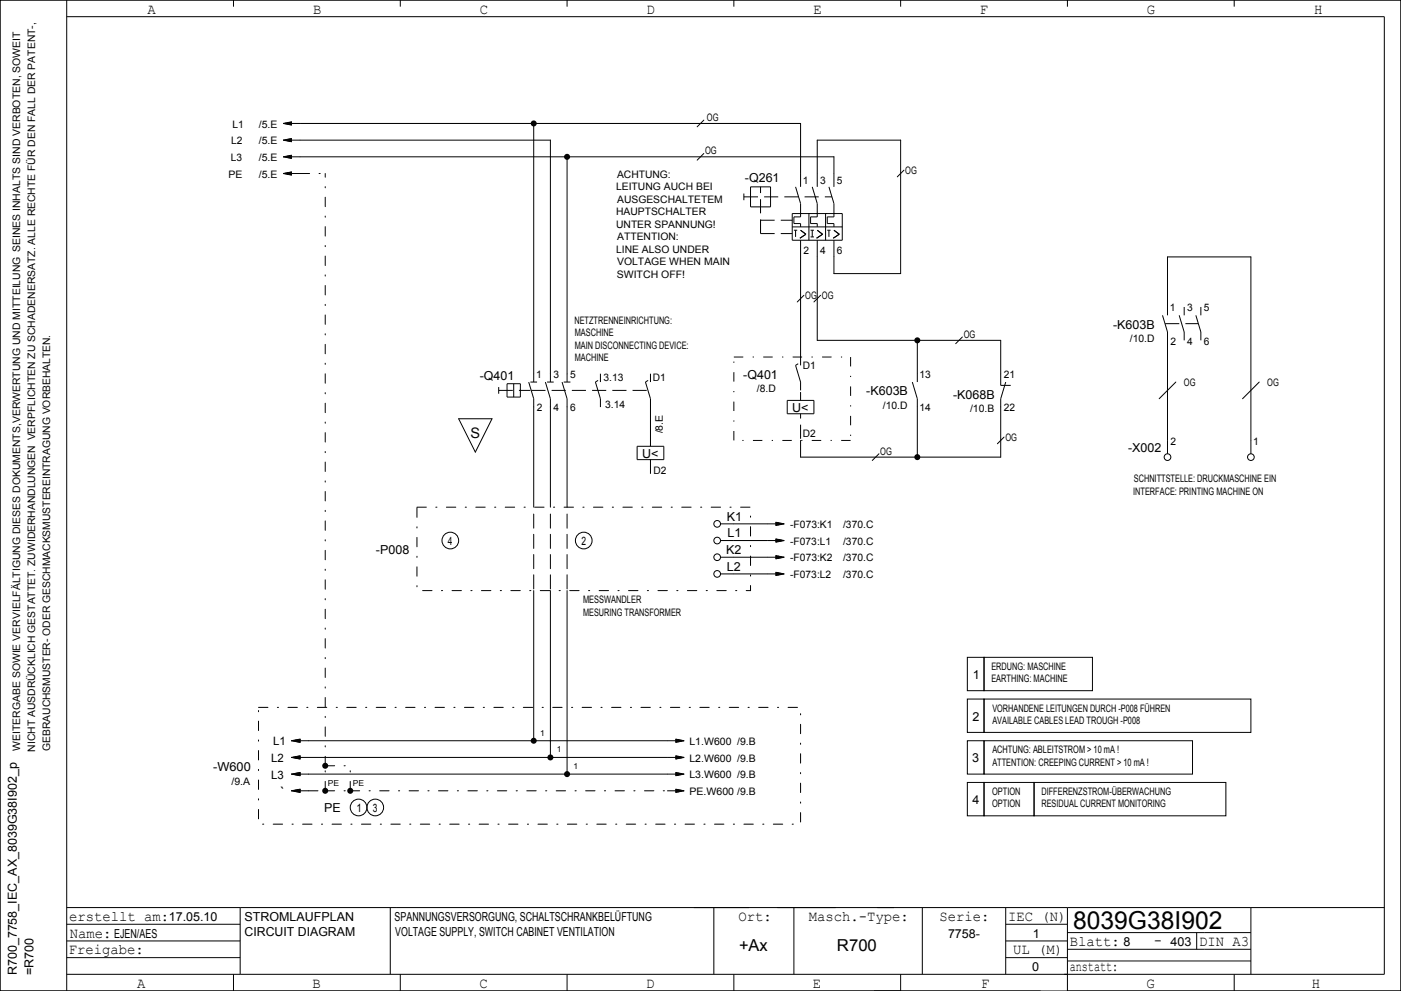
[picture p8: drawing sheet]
<svg xmlns="http://www.w3.org/2000/svg" width="420mm" height="297mm" viewBox="0 0 420 297" stroke-linecap="round" stroke-linejoin="round" font-family="sans-serif">
<defs><g id="words">
<text font-size="7.4" x="321.7" y="278.5">8039G38I902</text>
<g font-size="4.9">
<text x="221.5" y="285">+Ax</text>
<text x="250.9" y="285">R700</text>
</g>
<g font-size="4.4">
<text x="44.3" y="4.2">A</text>
<text x="93.8" y="4.2">B</text>
<text x="143.9" y="4.2">C</text>
<text x="193.9" y="4.2">D</text>
<text x="243.8" y="4.2">E</text>
<text x="293.8" y="4.2">F</text>
<text x="343.8" y="4.2">G</text>
<text x="394" y="4.2">H</text>
<text x="20.7" y="276">erstellt am:</text>
<text x="221.4" y="276">Ort:</text>
<text x="242.5" y="276">Masch.­Type:</text>
<text x="281.6" y="276">Serie:</text>
<text x="302.2" y="276">IEC (N)</text>
<text x="20.9" y="281">Name:</text>
<text x="20.6" y="286">Freigabe:</text>
<text x="303.7" y="286">UL (M)</text>
<text x="320.7" y="283.5">Blatt:</text>
<text x="346" y="283.2">­</text>
<text x="359.5" y="283.5">DIN A3</text>
<text x="320.7" y="291">anstatt:</text>
<text x="41.1" y="296">A</text>
<text x="93.7" y="296">B</text>
<text x="143.7" y="296">C</text>
<text x="193.7" y="296">D</text>
<text x="243.7" y="296">E</text>
<text x="294.1" y="296">F</text>
<text x="343.7" y="296">G</text>
<text x="393.3" y="296">H</text>
</g>
<g font-size="4.3">
<text x="141.1" y="131.3">S</text>
<text x="84" y="238.8">`</text>
</g>
<g font-size="3.7">
<text x="223.3" y="54.5">­Q261</text>
<text x="333.7" y="98.5">­K603B</text>
<text x="143.8" y="114">­Q401</text>
<text x="222.8" y="113.5">­Q401</text>
<text x="259.7" y="118.5">­K603B</text>
<text x="285.7" y="119.5">­K068B</text>
<text x="237.5" y="123.5">U&lt;</text>
<text x="192.5" y="137.3">U&lt;</text>
<text x="338.2" y="135.5">­X002</text>
<text x="217.9" y="156">K1</text>
<text x="218.1" y="161">L1</text>
<text x="112.7" y="166">­P008</text>
<text x="217.6" y="166">K2</text>
<text x="217.9" y="171">L2</text>
<text x="291.6" y="203.5">1</text>
<text x="291.5" y="216">2</text>
<text x="63.9" y="231">­W600</text>
<text x="291.4" y="228.5">3</text>
<text x="97.2" y="243.5">PE</text>
<text x="291.5" y="241">4</text>
<text x="50.6" y="276">17.05.10</text>
<text x="73.3" y="276">STROMLAUFPLAN</text>
<text x="118.3" y="276">SPANNUNGSVERSORGUNG, SCHALTSCHRANKBELÜFTUNG</text>
<text x="34.2" y="281">EJEN/AES</text>
<text x="73.3" y="280.5">CIRCUIT DIAGRAM</text>
<text x="118.5" y="280.5">VOLTAGE SUPPLY, SWITCH CABINET VENTILATION</text>
<text x="284.2" y="281">7758­</text>
<text x="309.6" y="281">1</text>
<text x="336.8" y="283.5">8</text>
<text x="350.9" y="283.5">403</text>
<text x="5" y="292.3" transform="rotate(-90 5 292.3)">R700_7758_IEC_AX_8039G38I902_p</text>
<text x="10" y="292.2" transform="rotate(-90 10 292.2)">=R700</text>
<text x="309.4" y="291">0</text>
</g>
<g font-size="3.5">
<text x="134.3" y="163.4">4</text>
<text x="174.3" y="163.4">2</text>
<text x="81.9" y="223.4">L1</text>
<text x="81.3" y="228.4">L2</text>
<text x="81.3" y="233.4">L3</text>
<text x="106.9" y="243.4">1</text>
<text x="111.8" y="243.4">3</text>
</g>
<g font-size="3.1">
<text x="69.7" y="38.2">L1</text>
<text x="77.6" y="38.2">/5.E</text>
<text x="211.9" y="36.2">OG</text>
<text x="69.3" y="43.3">L2</text>
<text x="77.6" y="43.3">/5.E</text>
<text x="211.4" y="46.2">OG</text>
<text x="68.5" y="53.3">PE</text>
<text x="69.2" y="48.3">L3</text>
<text x="77.6" y="48.3">/5.E</text>
<text x="77.6" y="53.3">/5.E</text>
<text x="185" y="53.3">ACHTUNG:</text>
<text x="271.4" y="52.3">OG</text>
<text x="184.7" y="57">LEITUNG AUCH BEI</text>
<text x="240.7" y="55.3">1</text>
<text x="245.9" y="55.3">3</text>
<text x="250.9" y="55.3">5</text>
<text x="184.7" y="64.5">HAUPTSCHALTER</text>
<text x="185" y="60.8">AUSGESCHALTETEM</text>
<text x="184.7" y="68.3">UNTER SPANNUNG!</text>
<text x="184.7" y="75.8">LINE ALSO UNDER</text>
<text x="185" y="72">ATTENTION:</text>
<text x="240.9" y="76.3">2</text>
<text x="245.9" y="76.3">4</text>
<text x="250.9" y="76.3">6</text>
<text x="184.9" y="83.3">SWITCH OFF!</text>
<text x="185" y="79.5">VOLTAGE WHEN MAIN</text>
<text x="241.4" y="89.8">OG</text>
<text x="246.4" y="89.8">OG</text>
<text x="350.7" y="93.2">1</text>
<text x="355.9" y="93.2">3</text>
<text x="360.9" y="93.2">5</text>
<text x="172.2" y="97">NETZTRENNEINRICHTUNG:</text>
<text x="172.3" y="100.8">MASCHINE</text>
<text x="288.9" y="101.2">OG</text>
<text x="172.3" y="104.5">MAIN DISCONNECTING DEVICE:</text>
<text x="338.7" y="102.6">/10.D</text>
<text x="350.9" y="103.3">2</text>
<text x="355.9" y="103.3">4</text>
<text x="360.9" y="103.3">6</text>
<text x="160.7" y="113.3">1</text>
<text x="165.9" y="113.3">3</text>
<text x="170.9" y="113.3">5</text>
<text x="172.3" y="108.3">MACHINE</text>
<text x="240.7" y="110.5">D1</text>
<text x="275.7" y="113.3">13</text>
<text x="300.9" y="113.3">21</text>
<text x="180.9" y="114.3">3.13</text>
<text x="195.7" y="114.3">D1</text>
<text x="226.9" y="117.6">/8.D</text>
<text x="354.9" y="115.8">OG</text>
<text x="379.9" y="115.8">OG</text>
<text x="160.9" y="123.2">2</text>
<text x="165.9" y="123.2">4</text>
<text x="170.9" y="123.2">6</text>
<text x="181.4" y="122.3">3.14</text>
<text x="264.7" y="122.6">/10.D</text>
<text x="275.7" y="123.2">14</text>
<text x="290.8" y="123.6">/10.B</text>
<text x="300.9" y="123.2">22</text>
<text x="198.7" y="129.9" transform="rotate(-90 198.7 129.9)">/8.E</text>
<text x="240.7" y="131">D2</text>
<text x="263.9" y="136.2">OG</text>
<text x="301.4" y="132.2">OG</text>
<text x="350.9" y="133.3">2</text>
<text x="375.7" y="133.3">1</text>
<text x="195.9" y="142">D2</text>
<text x="339.7" y="148.3">INTERFACE: PRINTING MACHINE ON</text>
<text x="339.9" y="144.5">SCHNITTSTELLE: DRUCKMASCHINE EIN</text>
<text x="236.9" y="158.2">­F073:K1</text>
<text x="252.8" y="158.2">/370.C</text>
<text x="236.9" y="163.2">­F073:L1</text>
<text x="252.8" y="163.2">/370.C</text>
<text x="236.9" y="168.3">­F073:K2</text>
<text x="236.9" y="173.2">­F073:L2</text>
<text x="252.8" y="168.3">/370.C</text>
<text x="252.8" y="173.2">/370.C</text>
<text x="174.8" y="180.7">MESSWANDLER</text>
<text x="174.8" y="184.5">MESURING TRANSFORMER</text>
<text x="297.2" y="200.8">ERDUNG: MASCHINE</text>
<text x="297.2" y="204.5">EARTHING: MACHINE</text>
<text x="297.5" y="213.2">VORHANDENE LEITUNGEN DURCH ­P008 FÜHREN</text>
<text x="297.5" y="217">AVAILABLE CABLES LEAD TROUGH ­P008</text>
<text x="6" y="225" transform="rotate(-90 6 225)">WEITERGABE SOWIE VERVIELFÄLTIGUNG DIESES DOKUMENTS,VERWERTUNG UND MITTEILUNG SEINES INHALTS SIND VERBOTEN, SOWEIT</text>
<text x="10.5" y="225.3" transform="rotate(-90 10.5 225.3)">NICHT AUSDRÜCKLICH GESTATTET. ZUWIDERHANDLUNGEN VERPFLICHTEN ZU SCHADENERSATZ. ALLE RECHTE FÜR DEN FALL DER PATENT­,</text>
<text x="15" y="225.1" transform="rotate(-90 15 225.1)">GEBRAUCHSMUSTER­ ODER GESCHMACKSMUSTEREINTRAGUNG VORBEHALTEN.</text>
<text x="206.7" y="223.3">L1.W600 /9.B</text>
<text x="297.5" y="225.8">ACHTUNG: ABLEITSTROM &gt; 10 mA !</text>
<text x="206.7" y="228.2">L2.W600 /9.B</text>
<text x="206.7" y="233.2">L3.W600 /9.B</text>
<text x="297.5" y="229.5">ATTENTION: CREEPING CURRENT &gt; 10 mA !</text>
<text x="69.4" y="235.1">/9.A</text>
<text x="206.7" y="238.3">PE.W600 /9.B</text>
<text x="297.4" y="238.3">OPTION</text>
<text x="312.2" y="238.3">DIFFERENZSTROM­ÜBERWACHUNG</text>
<text x="297.4" y="242">OPTION</text>
<text x="312.2" y="242">RESIDUAL CURRENT MONITORING</text>
</g>
<g font-size="2.5">
<text x="162" y="220.5">1</text>
<text x="167" y="225.5">1</text>
<text x="171.9" y="230.5">1</text>
<text x="98.2" y="235.5">PE</text>
<text x="105.8" y="235.5">PE</text>
</g>
</g></defs>
<path d="M90 52h7.5M125 152h100v25h-100zM77.5 212h162.5v35h-162.5zM92.5 237h5M97.5 229.5v-177.5M97.5 237h7.5M97.5 237v-7.5M97.5 229.5h7.5M105 237v-7.5M105 237h95" fill="none" stroke="#000" stroke-width=".3" stroke-dasharray="2.8 2.8 .4 2.8"/>
<g fill="none" stroke="#000" stroke-width=".3">
<path d="M0 0h420v297h-420zM20 0v297M20 5h395v287h-395M70 0v2M120 0v2M170 0v2M220 0v2M270 0v2M320 0v2M370 0v2M84.9 37h155.1v19M84.9 37l2.6 .5"/>
<path d="M85.5 36.9h2M85.6 37.1h1.9M86 37.2h1.5M86 36.8h1.5M86.5 37.3h1M86.5 36.7h1M87.1 37.4h.4M87.1 36.6h.4M87.5 36.5l-2.6 .5M160 37v77.5M211 36l-2 2M84.9 42h80.1v72.5"/>
<path d="M84.9 47h165.1v9M84.9 47l2.6 .5M84.9 42l2.6 .5M84.9 52h5.1M84.9 52l2.6 .5M85.5 46.9h2M85.5 41.9h2M85.5 51.9h2M85.6 47.1h1.9M85.6 42.1h1.9M85.6 52.1h1.9M86 47.2h1.5"/>
<path d="M86 46.8h1.5M86 42.2h1.5M86 41.8h1.5M86 52.2h1.5M86 51.8h1.5M86.5 47.3h1M86.5 46.7h1M86.5 42.3h1M86.5 41.7h1M86.5 52.3h1M86.5 51.7h1M87.1 47.4h.4"/>
<path d="M87.1 46.6h.4M87.1 42.4h.4M87.1 41.6h.4M87.1 52.4h.4M87.1 51.6h.4M87.5 46.5l-2.6 .5M87.5 41.5l-2.6 .5M87.5 51.5l-2.6 .5M170 47v67.5M211 46l-2 2M223 58v2M225 56h6v6h-6z"/>
<path d="M238.5 56l1.5 5v4h-2v2h2v1M243.5 56l1.5 5v4h-2v2h2v1M245 56v-14h25v40h-20v-10M248.5 56l1.5 5v4h-2v2h2v1M271 51l-2 2M237.5 64h15v8h-15zM237.5 68h15M238 69h1M238.5 69v2M240 72v37.5M240 69l1.6 1.2-1.8 1.2M242.5 64v8"/>
<path d="M243 71h1M243 69h1M243.5 69v2M245 72v30h55v13.5h3M245 69l1.6 1.2-1.8 1.2M247.5 64v8M248 69h1M248.5 69v2M250 69l1.6 1.2-1.8 1.2M241 88.5l-2 2M246 88.5l-2 2M348.5 94.5l1.5 5v36.5"/>
<path d="M350 94.5v-17.5h25v59M353.5 94.5l1.5 5v2.5M355 92v2.5M358.5 94.5l1.5 5v2.5M360 92v2.5M149.5 116v2M152 115h4v4h-4zM154 115v4M158.5 114.5l1.5 5v32.5M159 114.5h2M163.5 114.5l1.5 5v32.5M164 114.5h2"/>
<path d="M168.5 114.5l1.5 5v32.5M169 114.5h2M179.3 114l-.8 .5 1.5 5v2.5M180 112v2.5M194.3 114l-.8 .5 1.5 5v14.3M195 112v2.5M236 120h8v4h-8zM239.3 109l-.8 .5 1.5 5v2.5M273.5 114.5l1.5 5v17.5M275 102v12.5M288.5 101l-2 2M301.5 114.5l-1.5 5v17.5h-60v-5"/>
<path d="M352.5 114.5l-5 5M377.5 114.5l-5 5M137.5 125.5h10l-5 10zM191 133.8h8v4h-8zM195 137.8v4.2M263.5 136l-2 2M301 131l-2 2M216 157h19.1M232.5 157.4h.4M232.5 157.3h1M232.5 157.2h1.5M232.5 157.1h2"/>
<path d="M232.5 156.9h1.9M232.5 156.8h1.5M232.5 156.7h1M232.5 156.6h.4M232.5 156.5l2.6 .5M235.1 157l-2.6 .5M160 177v45M165 177v50M170 177v55M216 162h19.1M216 167h19.1M216 172h19.1"/>
<path d="M232.5 167.4h.4M232.5 167.3h1M232.5 167.2h1.5M232.5 167.1h2M232.5 166.9h1.9M232.5 166.8h1.5M232.5 166.7h1M232.5 166.6h.4M232.5 166.5l2.6 .5M232.5 162.4h.4M232.5 162.3h1M232.5 162.2h1.5"/>
<path d="M232.5 162.1h2M232.5 161.9h1.9M232.5 161.8h1.5M232.5 161.7h1M232.5 161.6h.4M232.5 161.5l2.6 .5M232.5 172.4h.4M232.5 172.3h1M232.5 172.2h1.5M232.5 172.1h2M232.5 171.9h1.9M232.5 171.8h1.5"/>
<path d="M232.5 171.7h1M232.5 171.6h.4M232.5 171.5l2.6 .5M235.1 167l-2.6 .5M235.1 162l-2.6 .5M235.1 172l-2.6 .5M290 197h5v10h-5zM295 197h32.5v10h-32.5zM290 209.5h5v10h-5zM295 209.5h80v10h-80zM87.4 222h117.7M87.4 222l2.6 .5"/>
<path d="M87.4 227h117.7M87.4 227l2.6 .5M87.4 232h117.7M87.4 232l2.6 .5M87.4 237h5.1M87.4 237l2.6 .5M88 221.9h2M88 226.9h2M88 231.9h2M88 236.9h2M88.1 222.1h1.9M88.1 227.1h1.9"/>
<path d="M88.1 232.1h1.9M88.1 237.1h1.9M88.5 222.2h1.5M88.5 221.8h1.5M88.5 227.2h1.5M88.5 226.8h1.5M88.5 232.2h1.5M88.5 231.8h1.5M88.5 237.2h1.5M88.5 236.8h1.5M89 222.3h1M89 221.7h1"/>
<path d="M89 227.3h1M89 226.7h1M89 232.3h1M89 231.7h1M89 237.3h1M89 236.7h1M89.6 222.4h.4M89.6 221.6h.4M89.6 227.4h.4M89.6 226.6h.4M89.6 232.4h.4M89.6 231.6h.4"/>
<path d="M89.6 237.4h.4M89.6 236.6h.4M90 221.5l-2.6 .5M90 226.5l-2.6 .5M90 231.5l-2.6 .5M90 236.5l-2.6 .5M200 237h5.1M202.5 222.4h.4M202.5 222.3h1M202.5 222.2h1.5M202.5 222.1h2M202.5 221.9h1.9"/>
<path d="M202.5 221.8h1.5M202.5 221.7h1M202.5 221.6h.4M202.5 227.4h.4M202.5 227.3h1M202.5 227.2h1.5M202.5 227.1h2M202.5 226.9h1.9M202.5 226.8h1.5M202.5 226.7h1M202.5 226.6h.4M202.5 232.4h.4"/>
<path d="M202.5 232.3h1M202.5 232.2h1.5M202.5 232.1h2M202.5 231.9h1.9M202.5 231.8h1.5M202.5 231.7h1M202.5 231.6h.4M202.5 237.4h.4M202.5 237.3h1M202.5 237.2h1.5M202.5 237.1h2M202.5 236.9h1.9"/>
<path d="M202.5 236.8h1.5M202.5 236.7h1M202.5 236.6h.4M202.5 226.5l2.6 .5M202.5 221.5l2.6 .5M202.5 231.5l2.6 .5M202.5 236.5l2.6 .5M205.1 227l-2.6 .5M205.1 222l-2.6 .5M205.1 232l-2.6 .5M205.1 237l-2.6 .5M290 222h5v10h-5z"/>
<path d="M290 234.5h5v10h-5zM295 222h62.5v10h-62.5zM295 234.5h15v10h-15zM310 234.5h57.5v10h-57.5zM20 277h52M20 272h395M72 272v20M117 272v20M214 272v20M238 272v20M276.5 272v20M301.5 272v20"/>
<path d="M301.5 277h18.5M320 272v25h100v-297h-420v297h312M320 279.5h55M358.7 279.5v5M375 272v20M20 287h52M20 282h52M70 292v5M120 292v5M170 292v5M220 292v5M270 292v5"/>
<path d="M301.5 287h18.5M301.5 282h18.5M320 284.5h55M320 288h55M370 292v5"/>
<circle cx="350" cy="137" r="1"/>
<circle cx="375" cy="137" r="1"/>
<circle cx="215" cy="157" r="1"/>
<circle cx="135" cy="162" r="2.5"/>
<circle cx="175" cy="162" r="2.5"/>
<circle cx="215" cy="162" r="1"/>
<circle cx="215" cy="172" r="1"/>
<circle cx="215" cy="167" r="1"/>
<circle cx="107.5" cy="242" r="2.5"/>
<circle cx="112.5" cy="242" r="2.5"/>
</g>
<path d="M160 176.5v-24M165 176.5v-24M170 176.5v-24" fill="none" stroke="#000" stroke-width=".3" stroke-dasharray="4.2 1.8"/>
<path d="M223 59h26.4M228 70v-14M228 70h9.5M228 66h9.5M349.3 97h9.9M149.5 117h9.5M159.3 117h35.7M240 120v-2.5M240 131.5v-7.5" fill="none" stroke="#000" stroke-width=".3" stroke-dasharray="4.2 1.8" stroke-linecap="butt"/>
<path d="M220 107h35M255 107v25M220 132v-25M255 132h-35" fill="none" stroke="#000" stroke-width=".3" stroke-dasharray="2.8 2.8 .4 2.8" stroke-linecap="butt"/>
<g fill="#000">
<circle cx="160" cy="37" r=".9"/>
<circle cx="170" cy="47" r=".9"/>
<circle cx="275" cy="102" r=".9"/>
<circle cx="275" cy="137" r=".9"/>
<circle cx="97.5" cy="229.5" r=".9"/>
<circle cx="97.5" cy="237" r=".9"/>
<circle cx="105" cy="237" r=".9"/>
<circle cx="160" cy="222" r=".9"/>
<circle cx="165" cy="227" r=".9"/>
<circle cx="170" cy="232" r=".9"/>
</g>
<use href="#words"/>
</svg>
